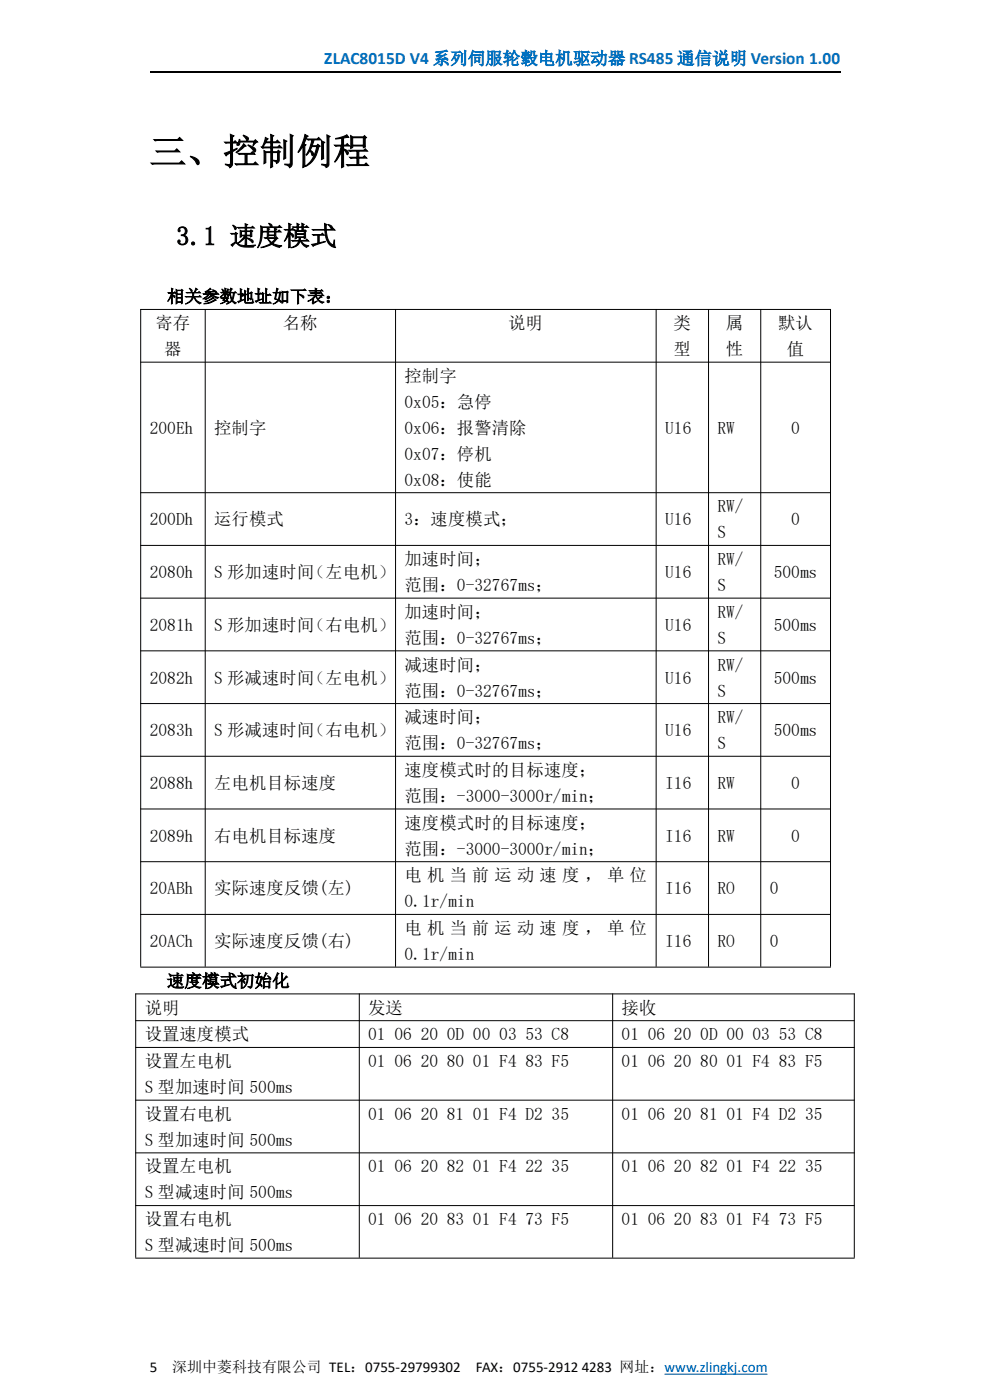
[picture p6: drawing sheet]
<svg xmlns="http://www.w3.org/2000/svg" width="210mm" height="297mm" viewBox="0 0 210 297" stroke-linecap="round" stroke-linejoin="round" font-family="sans-serif">
<defs><g id="words">
<text font-size="7.7" x="31.7" y="34.8">三、控制例程</text>
<text font-size="5.6" x="37.4" y="52">3.1 速度模式</text>
<text font-size="3.7" fill="#0070c0" x="68.8" y="13.6">ZLAC8015D V4 系列伺服轮毂电机驱动器 RS485 通信说明 Version 1.00</text>
<g font-size="3.7">
<text x="35.4" y="64.2">相关参数地址如下表：</text>
<text x="33" y="69.8">寄存</text>
<text x="60" y="69.8">名称</text>
<text x="107.8" y="69.8">说明</text>
<text x="142.9" y="69.8">类</text>
<text x="154" y="69.8">属</text>
<text x="165.1" y="69.8">默认</text>
<text x="34.8" y="75.3">器</text>
<text x="142.9" y="75.3">型</text>
<text x="154" y="75.3">性</text>
<text x="166.9" y="75.3">值</text>
<text x="85.8" y="81">控制字</text>
<text x="85.8" y="86.5">0x05：急停</text>
<text x="31.7" y="92">200Eh</text>
<text x="45.4" y="92">控制字</text>
<text x="85.8" y="92">0x06：报警清除</text>
<text x="141.1" y="92">U16</text>
<text x="152.2" y="92">RW</text>
<text x="167.9" y="92">0</text>
<text x="85.8" y="97.5">0x07：停机</text>
<text x="85.8" y="103">0x08：使能</text>
<text x="31.7" y="111.4">200Dh</text>
<text x="45.4" y="111.4">运行模式</text>
<text x="85.8" y="111.4">3：速度模式；</text>
<text x="141.1" y="111.4">U16</text>
<text x="152.2" y="108.7">RW/</text>
<text x="167.9" y="111.4">0</text>
<text x="85.8" y="119.9">加速时间；</text>
<text x="152.2" y="114.2">S</text>
<text x="152.2" y="119.9">RW/</text>
<text x="31.7" y="122.6">2080h</text>
<text x="45.4" y="122.6">S 形加速时间（左电机）</text>
<text x="85.8" y="125.4">范围：0-32767ms；</text>
<text x="141.1" y="122.6">U16</text>
<text x="152.2" y="125.4">S</text>
<text x="164.1" y="122.6">500ms</text>
<text x="85.8" y="131">加速时间；</text>
<text x="152.2" y="131">RW/</text>
<text x="31.7" y="133.8">2081h</text>
<text x="45.4" y="133.8">S 形加速时间（右电机）</text>
<text x="85.8" y="136.5">范围：0-32767ms；</text>
<text x="141.1" y="133.8">U16</text>
<text x="152.2" y="136.5">S</text>
<text x="164.1" y="133.8">500ms</text>
<text x="85.8" y="142.3">减速时间；</text>
<text x="152.2" y="142.3">RW/</text>
<text x="31.7" y="145">2082h</text>
<text x="45.4" y="145">S 形减速时间（左电机）</text>
<text x="85.8" y="147.8">范围：0-32767ms；</text>
<text x="141.1" y="145">U16</text>
<text x="152.2" y="147.8">S</text>
<text x="164.1" y="145">500ms</text>
<text x="85.8" y="153.4">减速时间；</text>
<text x="152.2" y="153.4">RW/</text>
<text x="31.7" y="156.2">2083h</text>
<text x="45.4" y="156.2">S 形减速时间（右电机）</text>
<text x="85.8" y="158.9">范围：0-32767ms；</text>
<text x="141.1" y="156.2">U16</text>
<text x="152.2" y="158.9">S</text>
<text x="164.1" y="156.2">500ms</text>
<text x="31.7" y="167.4">2088h</text>
<text x="45.4" y="167.4">左电机目标速度</text>
<text x="85.8" y="164.6">速度模式时的目标速度；</text>
<text x="141.1" y="167.4">I16</text>
<text x="152.2" y="167.4">RW</text>
<text x="167.9" y="167.4">0</text>
<text x="85.8" y="170.1">范围：-3000-3000r/min；</text>
<text x="31.7" y="178.5">2089h</text>
<text x="45.4" y="178.5">右电机目标速度</text>
<text x="85.8" y="175.8">速度模式时的目标速度；</text>
<text x="141.1" y="178.5">I16</text>
<text x="152.2" y="178.5">RW</text>
<text x="167.9" y="178.5">0</text>
<text x="85.8" y="181.3">范围：-3000-3000r/min；</text>
<text x="31.7" y="189.7">20ABh</text>
<text x="45.4" y="189.7">实际速度反馈(左)</text>
<text x="85.8" y="187">电 机 当 前 运 动 速 度 ， 单 位</text>
<text x="141.1" y="189.7">I16</text>
<text x="152.2" y="189.7">RO</text>
<text x="163.3" y="189.7">0</text>
<text x="85.8" y="192.5">0.1r/min</text>
<text x="31.7" y="200.9">20ACh</text>
<text x="45.4" y="200.9">实际速度反馈(右)</text>
<text x="85.8" y="198.1">电 机 当 前 运 动 速 度 ， 单 位</text>
<text x="85.8" y="203.6">0.1r/min</text>
<text x="141.1" y="200.9">I16</text>
<text x="152.2" y="200.9">RO</text>
<text x="163.3" y="200.9">0</text>
<text x="35.4" y="209.4">速度模式初始化</text>
<text x="30.7" y="215">说明</text>
<text x="78.1" y="215">发送</text>
<text x="131.9" y="215">接收</text>
<text x="30.7" y="220.7">设置速度模式</text>
<text x="78.1" y="220.7">01</text>
<text x="83.7" y="220.7">06</text>
<text x="89.2" y="220.7">20</text>
<text x="94.8" y="220.7">0D 00</text>
<text x="105.9" y="220.7">03</text>
<text x="111.5" y="220.7">53 C8</text>
<text x="131.9" y="220.7">01</text>
<text x="137.4" y="220.7">06</text>
<text x="143" y="220.7">20</text>
<text x="148.5" y="220.7">0D 00</text>
<text x="159.6" y="220.7">03</text>
<text x="165.2" y="220.7">53 C8</text>
<text x="30.7" y="226.4">设置左电机</text>
<text x="78.1" y="226.4">01</text>
<text x="83.7" y="226.4">06</text>
<text x="89.2" y="226.4">20</text>
<text x="94.8" y="226.4">80</text>
<text x="100.3" y="226.4">01 F4</text>
<text x="111.5" y="226.4">83 F5</text>
<text x="131.9" y="226.4">01</text>
<text x="137.4" y="226.4">06</text>
<text x="143" y="226.4">20</text>
<text x="148.5" y="226.4">80</text>
<text x="154.1" y="226.4">01 F4</text>
<text x="165.2" y="226.4">83 F5</text>
<text x="30.7" y="231.9">S 型加速时间 500ms</text>
<text x="30.7" y="237.5">设置右电机</text>
<text x="78.1" y="237.5">01</text>
<text x="83.7" y="237.5">06</text>
<text x="89.2" y="237.5">20</text>
<text x="94.8" y="237.5">81</text>
<text x="100.3" y="237.5">01 F4 D2</text>
<text x="117" y="237.5">35</text>
<text x="131.9" y="237.5">01</text>
<text x="137.4" y="237.5">06</text>
<text x="143" y="237.5">20</text>
<text x="148.5" y="237.5">81</text>
<text x="154.1" y="237.5">01 F4 D2</text>
<text x="170.8" y="237.5">35</text>
<text x="30.7" y="243.1">S 型加速时间 500ms</text>
<text x="30.7" y="248.7">设置左电机</text>
<text x="78.1" y="248.7">01</text>
<text x="83.7" y="248.7">06</text>
<text x="89.2" y="248.7">20</text>
<text x="94.8" y="248.7">82</text>
<text x="100.3" y="248.7">01 F4</text>
<text x="111.5" y="248.7">22</text>
<text x="117" y="248.7">35</text>
<text x="131.9" y="248.7">01</text>
<text x="137.4" y="248.7">06</text>
<text x="143" y="248.7">20</text>
<text x="148.5" y="248.7">82</text>
<text x="154.1" y="248.7">01 F4</text>
<text x="165.2" y="248.7">22</text>
<text x="170.8" y="248.7">35</text>
<text x="30.7" y="254.2">S 型减速时间 500ms</text>
<text x="30.7" y="259.9">设置右电机</text>
<text x="78.1" y="259.9">01</text>
<text x="83.7" y="259.9">06</text>
<text x="89.2" y="259.9">20</text>
<text x="94.8" y="259.9">83</text>
<text x="100.3" y="259.9">01 F4</text>
<text x="111.5" y="259.9">73 F5</text>
<text x="131.9" y="259.9">01</text>
<text x="137.4" y="259.9">06</text>
<text x="143" y="259.9">20</text>
<text x="148.5" y="259.9">83</text>
<text x="154.1" y="259.9">01 F4</text>
<text x="165.2" y="259.9">73 F5</text>
<text x="30.7" y="265.4">S 型减速时间 500ms</text>
</g>
<g font-size="3.2">
<text x="31.7" y="291.1">5</text>
<text x="36.5" y="291.1">深圳中菱科技有限公司 TEL：0755-29799302</text>
<text x="100.9" y="291.1">FAX：0755-2912</text>
<text x="123.4" y="291.1">4283 网址：www.zlingkj.com</text>
</g>
</g></defs>
<path d="M31.7 15.2h146.6" fill="none" stroke="#000" stroke-width=".25"/>
<path d="M141 291.5h21.8" fill="none" stroke="#00f" stroke-width=".21"/>
<g fill="none" stroke="#000" stroke-width=".21">
<path d="M29.8 65.6h146.5M29.8 76.8h146.5M29.8 65.6v139.5M43.5 65.6v139.5M83.9 65.6v139.5M139.2 65.6v139.5M150.3 65.6v139.5M161.4 65.6v139.5M176.2 65.6v139.5M29.8 104.5h146.5M29.8 115.7h146.5M29.8 126.9h146.5"/>
<path d="M29.8 138.1h146.5M29.8 149.3h146.5M29.8 160.4h146.5M29.8 171.6h146.5M29.8 182.8h146.5M29.8 194h146.5M28.7 210.9h152.6M28.7 216.5h152.6M28.8 210.8v56M29.8 205.2h146.5M76.2 210.8v56M130 210.8v56"/>
<path d="M181.2 210.8v56M28.7 222.2h152.6M28.7 233.4h152.6M28.7 244.6h152.6M28.7 255.8h152.6M28.7 266.9h152.6"/>
</g>
<use href="#words"/>
</svg>
